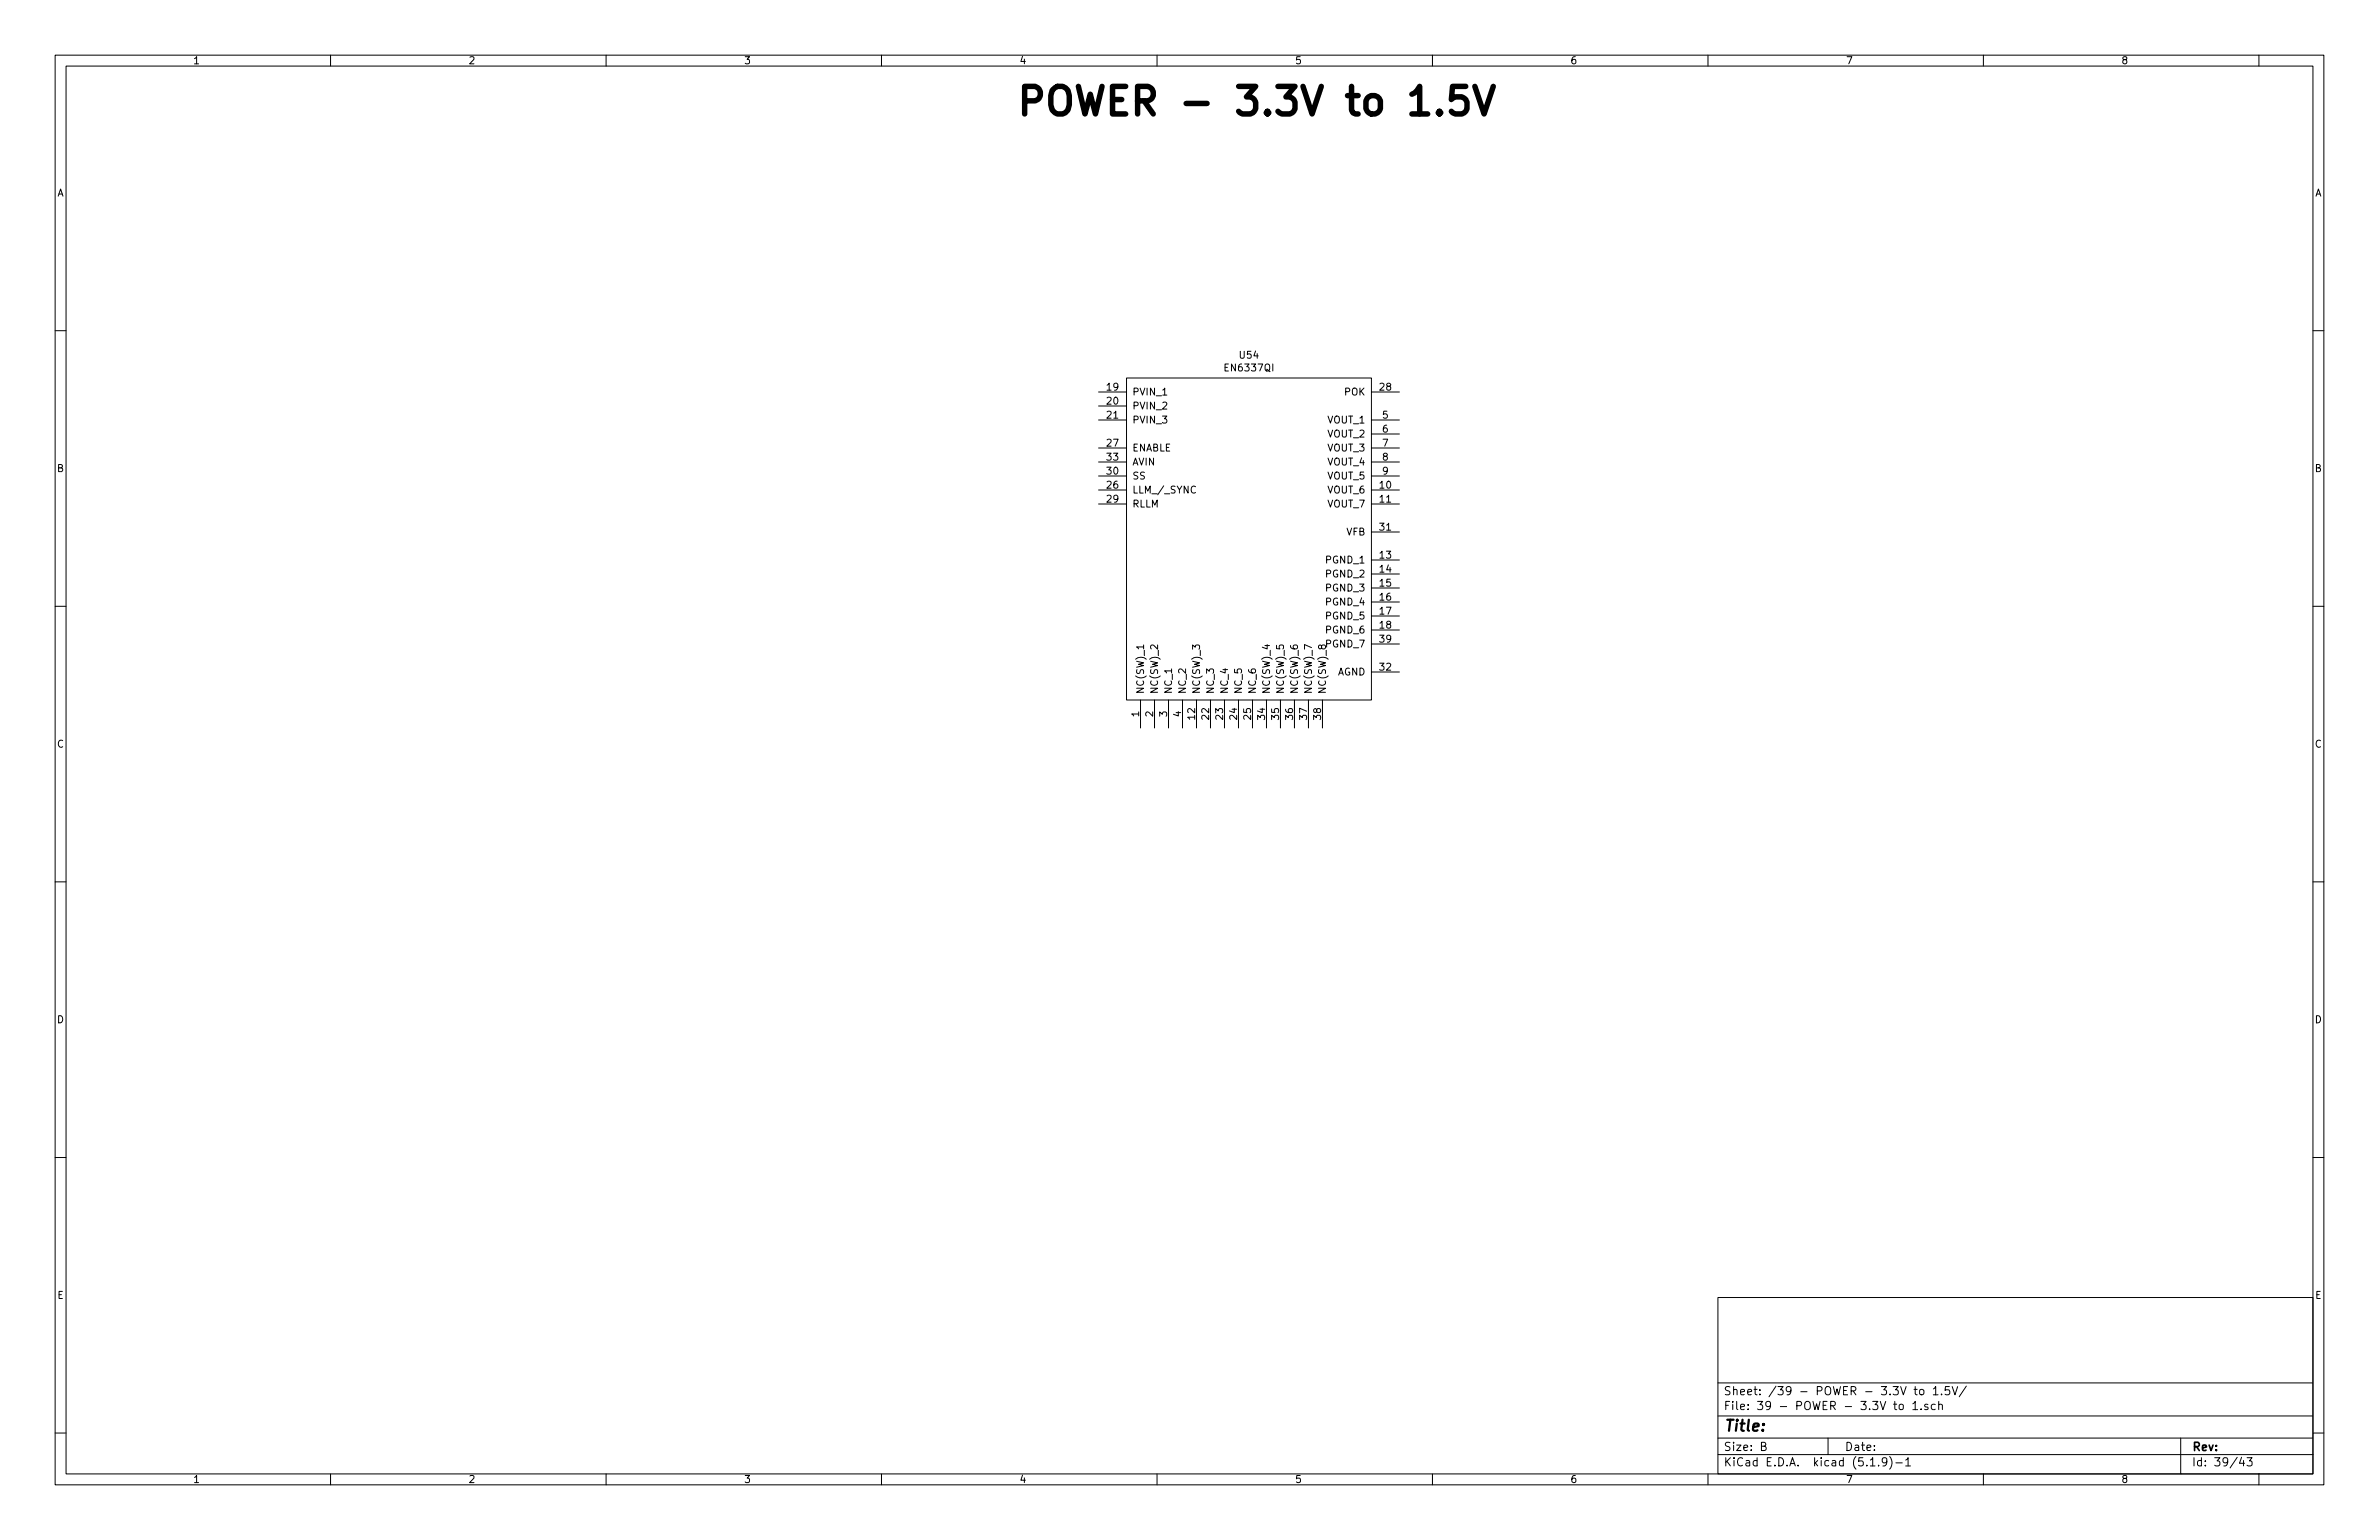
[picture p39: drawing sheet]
<svg xmlns="http://www.w3.org/2000/svg" width="432mm" height="279mm" viewBox="0 0 432 279" stroke-linecap="round" stroke-linejoin="round" font-family="sans-serif">
<defs><g id="words">
<text font-size="7" x="184.1" y="20.9">POWER - 3.3V to 1.5V</text>
<text font-size="2.8" x="312.8" y="259.7">Title:</text>
<g font-size="2.1">
<text x="312.8" y="255.8">File: 39 - POWER - 3.3V to 1.sch</text>
<text x="312.8" y="253.1">Sheet: /39 - POWER - 3.3V to 1.5V/</text>
<text x="312.8" y="263.2">Size: B</text>
<text x="334.8" y="263.2">Date:</text>
<text x="397.8" y="263.2">Rev:</text>
<text x="312.8" y="266">KiCad E.D.A. kicad (5.1.9)-1</text>
<text x="397.8" y="266">Id: 39/43</text>
</g>
<g font-size="1.8">
<text x="35" y="11.6">1</text>
<text x="85" y="11.6">2</text>
<text x="135" y="11.6">3</text>
<text x="185" y="11.6">4</text>
<text x="235" y="11.6">5</text>
<text x="285" y="11.6">6</text>
<text x="335" y="11.6">7</text>
<text x="385" y="11.6">8</text>
<text x="10.4" y="35.6">A</text>
<text x="420.2" y="35.6">A</text>
<text x="225.1" y="65.1">U54</text>
<text x="201" y="70.9">19</text>
<text x="205.5" y="71.8">PVIN_1</text>
<text x="222.6" y="67.4">EN6337QI</text>
<text x="244.1" y="71.8">POK</text>
<text x="250.5" y="70.9">28</text>
<text x="201" y="73.4">20</text>
<text x="201" y="75.9">21</text>
<text x="205.5" y="74.3">PVIN_2</text>
<text x="205.5" y="76.8">PVIN_3</text>
<text x="241" y="76.8">VOUT_1</text>
<text x="251" y="75.9">5</text>
<text x="201" y="81">27</text>
<text x="201" y="83.6">33</text>
<text x="205.5" y="81.9">ENABLE</text>
<text x="241" y="79.4">VOUT_2</text>
<text x="241" y="81.9">VOUT_3</text>
<text x="251" y="78.5">6</text>
<text x="251" y="81">7</text>
<text x="251" y="83.6">8</text>
<text x="10.4" y="85.6">B</text>
<text x="201" y="88.6">26</text>
<text x="201" y="86.1">30</text>
<text x="205.5" y="89.5">LLM_/_SYNC</text>
<text x="205.5" y="87">SS</text>
<text x="205.5" y="84.5">AVIN</text>
<text x="241" y="89.5">VOUT_6</text>
<text x="241" y="84.5">VOUT_4</text>
<text x="241" y="87">VOUT_5</text>
<text x="250.5" y="88.6">10</text>
<text x="251" y="86.1">9</text>
<text x="420.2" y="85.6">B</text>
<text x="201" y="91.2">29</text>
<text x="205.5" y="92.1">RLLM</text>
<text x="241" y="92.1">VOUT_7</text>
<text x="250.5" y="91.2">11</text>
<text x="244.4" y="97.2">VFB</text>
<text x="250.5" y="101.3">13</text>
<text x="250.5" y="96.3">31</text>
<text x="240.8" y="102.2">PGND_1</text>
<text x="240.8" y="104.8">PGND_2</text>
<text x="240.8" y="107.3">PGND_3</text>
<text x="250.5" y="103.9">14</text>
<text x="250.5" y="106.4">15</text>
<text x="240.8" y="109.9">PGND_4</text>
<text x="240.8" y="112.4">PGND_5</text>
<text x="250.5" y="109">16</text>
<text x="250.5" y="111.5">17</text>
<text x="240.8" y="114.9">PGND_6</text>
<text x="240.8" y="117.5">PGND_7</text>
<text x="250.5" y="114">18</text>
<text x="250.5" y="116.6">39</text>
<text x="207.6" y="126" transform="rotate(-90 207.6 126)">NC(SW)_1</text>
<text x="210.2" y="126" transform="rotate(-90 210.2 126)">NC(SW)_2</text>
<text x="212.7" y="126" transform="rotate(-90 212.7 126)">NC_1</text>
<text x="215.3" y="126" transform="rotate(-90 215.3 126)">NC_2</text>
<text x="217.8" y="126" transform="rotate(-90 217.8 126)">NC(SW)_3</text>
<text x="220.3" y="126" transform="rotate(-90 220.3 126)">NC_3</text>
<text x="222.9" y="126" transform="rotate(-90 222.9 126)">NC_4</text>
<text x="225.4" y="126" transform="rotate(-90 225.4 126)">NC_5</text>
<text x="228" y="126" transform="rotate(-90 228 126)">NC_6</text>
<text x="230.5" y="126" transform="rotate(-90 230.5 126)">NC(SW)_4</text>
<text x="233" y="126" transform="rotate(-90 233 126)">NC(SW)_5</text>
<text x="235.6" y="126" transform="rotate(-90 235.6 126)">NC(SW)_6</text>
<text x="238.1" y="126" transform="rotate(-90 238.1 126)">NC(SW)_7</text>
<text x="240.7" y="126" transform="rotate(-90 240.7 126)">NC(SW)_8</text>
<text x="242.7" y="122.6">AGND</text>
<text x="250.5" y="121.7">32</text>
<text x="206.8" y="130" transform="rotate(-90 206.8 130)">1</text>
<text x="209.3" y="130" transform="rotate(-90 209.3 130)">2</text>
<text x="211.8" y="130" transform="rotate(-90 211.8 130)">3</text>
<text x="214.4" y="130" transform="rotate(-90 214.4 130)">4</text>
<text x="216.9" y="130.5" transform="rotate(-90 216.9 130.5)">12</text>
<text x="219.5" y="130.5" transform="rotate(-90 219.5 130.5)">22</text>
<text x="222" y="130.5" transform="rotate(-90 222 130.5)">23</text>
<text x="224.5" y="130.5" transform="rotate(-90 224.5 130.5)">24</text>
<text x="227.1" y="130.5" transform="rotate(-90 227.1 130.5)">25</text>
<text x="229.6" y="130.5" transform="rotate(-90 229.6 130.5)">34</text>
<text x="232.2" y="130.5" transform="rotate(-90 232.2 130.5)">35</text>
<text x="234.7" y="130.5" transform="rotate(-90 234.7 130.5)">36</text>
<text x="237.2" y="130.5" transform="rotate(-90 237.2 130.5)">37</text>
<text x="239.8" y="130.5" transform="rotate(-90 239.8 130.5)">38</text>
<text x="10.4" y="135.6">C</text>
<text x="420.2" y="135.6">C</text>
<text x="10.4" y="185.6">D</text>
<text x="420.2" y="185.6">D</text>
<text x="10.4" y="235.6">E</text>
<text x="420.2" y="235.6">E</text>
<text x="35" y="269">1</text>
<text x="85" y="269">2</text>
<text x="135" y="269">3</text>
<text x="185" y="269">4</text>
<text x="235" y="269">5</text>
<text x="285" y="269">6</text>
<text x="335" y="269">7</text>
<text x="385" y="269">8</text>
</g>
</g></defs>
<g fill="none" stroke="#000" stroke-width=".18">
<path d="M10 10h411.8v259.4h-411.8zM12 12h407.8v255.4h-407.8zM60 10v2M110 10v2M160 10v2M210 10v2M260 10v2M310 10v2M360 10v2M410 10v2M10 60h2M419.8 60h2"/>
<path d="M199.4 71.1h5.1M199.4 73.7h5.1M199.4 76.2h5.1M204.5 68.6h44.4v58.4h-44.4zM248.9 71.1h5.1M248.9 76.2h5.1M248.9 78.7h5.1M199.4 88.9h5.1M199.4 91.4h5.1M199.4 81.3h5.1M199.4 86.4h5.1M199.4 83.8h5.1"/>
<path d="M217 88.3a.51 .51 0 0 0-.6 0 .51 .51 0 0 0-.2 .6l.2 .5 .3 .1 .3-.2M248.9 88.9h5.1M248.9 91.4h5.1M248.9 81.3h5.1M248.9 86.4h5.1M248.9 96.5h5.1M248.9 83.8h5.1M10 110h2M207.6 117v.7M248.9 101.6h5.1M248.9 104.1h5.1M248.9 106.7h5.1"/>
<path d="M248.9 109.2h5.1M248.9 111.8h5.1M248.9 114.3h5.1M248.9 116.8h5.1M419.8 110h2M207 127v5.1M209.5 127v5.1M212.1 127v5.1M214.6 127v5.1M217.2 127v5.1M219.7 127v5.1M222.2 127v5.1"/>
<path d="M224.8 127v5.1M227.3 127v5.1M229.9 127v5.1M232.4 127v5.1M234.9 127v5.1M237.5 127v5.1M240 127v5.1M248.9 121.9h5.1M10 160h2M419.8 160h2M10 210h2M419.8 210h2"/>
<path d="M311.8 235.4h108v32h-108zM10 260h2M311.8 256.9h108M311.8 250.9h108M343.7 254.8h.6M343.9 254.3v1.2l.4 .3M344.8 254.9l.2-.1 .4 .1v.7l-.2 .2-.4-.2zM347.2 254.7l.4-.4v1.5M347.2 255.8h.9M347.4 252.1h.6M347.6 251.6v1.3l.4 .2M348.5 252.2l.2-.1 .4 .1v.7l-.2 .2-.4-.2z"/>
<path d="M348.7 255.6v.2M349.9 254.8a.37 .37 0 0 0-.6 .2l.1 .2 .5 .1 .1 .2-.2 .3-.5-.1M350.9 252l.4-.4v1.5M350.9 253.1h.9M351.3 254.8h-.5l-.3 .2 .1 .6 .2 .2 .5-.1M351.9 254.9l.1-.1a.37 .37 0 0 1 .6 .2v.8M351.9 254.3v1.5M352.4 252.9v.2M353.8 251.6h-.7l-.1 .7 .3-.2 .4 .1 .2 .2-.1 .5-.2 .2-.6-.2M354.3 251.6l.5 1.5 .5-1.5M356.9 251.5l-1.3 1.9M419.8 260h2"/>
<path d="M60 267.4v2M110 267.4v2M160 267.4v2M210 267.4v2M260 267.4v2M310 267.4v2M311.8 263.9h108M311.8 260.9h108M319.7 262.4l.7-.1 .1-.2-.1-.4h-.7v1.5h.6l.3-.3a.41 .41 0 0 0-.4-.5M331.8 260.9v3M339.5 266h.8M341 265.8v.2"/>
<path d="M342.5 265.1l-.3 .3-.4-.1-.2-.2 .2-.6h.4l.2 .1a1.27 1.27 0 0 1-.2 1.3l-.4 .1M343 264.3a1.71 1.71 0 0 1 0 2.2M344.1 265.4h1.2M345.9 264.9l.4-.4v1.5M345.9 266h.9M360 267.4v2M395.8 260.9v6.5M406.9 264.4l-.4 1.1h.9M407.2 265v1M407.8 264.5h1l-.5 .5 .4 .2v.6l-.2 .2-.7-.2M410 267.4v2"/>
</g>
<path d="M266 15.7h-2.3l-.3 2.4 .7-.5h1.2l.5 .2 .5 .7v1.2l-.3 .5-.7 .5h-1.2l-.7-.5M267.7 15.7l1.7 5 1.6-5M256.3 20.7h2.8M261.3 20.2l.2 .2-.2 .3-.3-.3 .3-.2v.5" fill="none" stroke="#000" stroke-width=".99"/>
<use href="#words"/>
</svg>
